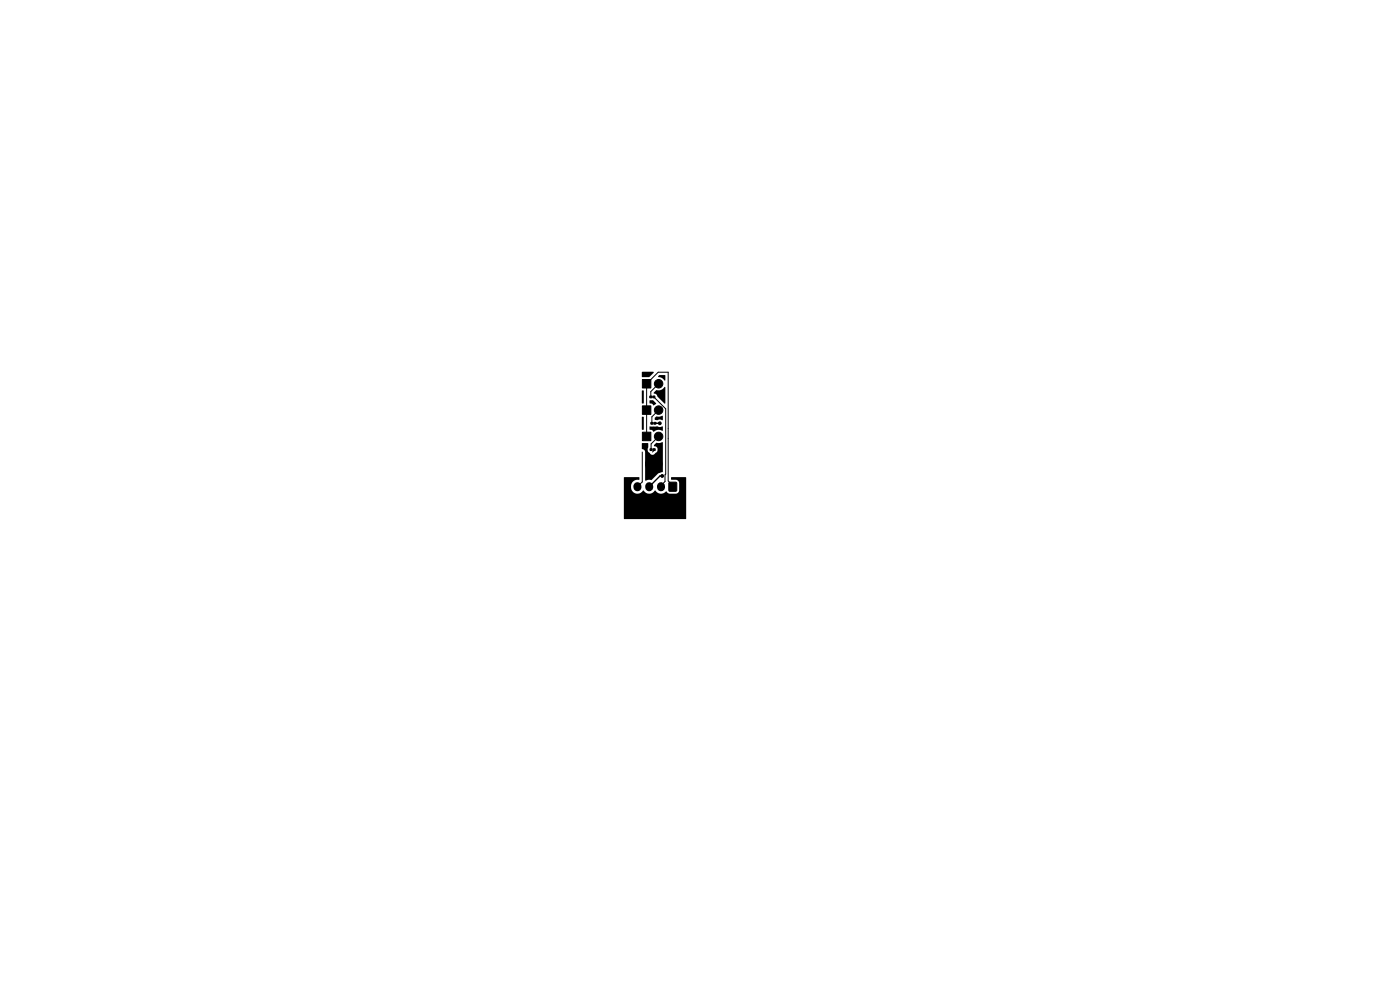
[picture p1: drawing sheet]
<svg xmlns="http://www.w3.org/2000/svg" width="297mm" height="210mm" viewBox="0 0 297 210" stroke-linecap="round" stroke-linejoin="round" font-family="sans-serif">
<g fill="#000" stroke="#000" stroke-width=".21">
<path d="M136.3 86.1h1.8v1.8h-1.8zM136.3 80.5h1.8v1.8h-1.8zM136.3 91.7h1.8v1.8h-1.8zM137.9 84h.4v.4h-.4zM137.9 95.2h.4v.3h-.4zM138.1 89.6h.4v.4h-.4zM138.5 84h.4v.4h-.4zM138.6 95.2h.4v.3h-.4zM138.7 89.6h.4v.4h-.4zM142 102.3h1.5v1.9h-1.5z"/>
<circle cx="138.7" cy="98.4" r="1.75"/>
<circle cx="139.7" cy="81.4" r=".9"/>
<circle cx="139.7" cy="92.6" r=".9"/>
<circle cx="139.7" cy="87" r=".9"/>
<circle cx="140" cy="89.8" r=".3"/>
<circle cx="140.5" cy="101" r=".3"/>
</g>
<path d="M135.2 103.1v.3M137.7 103.1v.3M140.2 103.1v.3" fill="none" stroke="#000" stroke-width="1.7"/>
<path d="M136.3 95.9v6.3l-1.1 1.1M137.2 92.6v-11.2l2.4-2.4h2.2v23l.9 1M138.7 84.2l2.5 2.5v13.9l-.1 .1v1.4l-.9 .9M138.8 95.4l-.4 .5M139.7 81.4l-1.6 1.7v1.1M139.7 87l-1.4 1.4v1.4M139.7 92.6l-1.6 1.6v1.2" fill="none" stroke="#000" stroke-width=".21"/>
<path d="M138.9 89.8h1.1M140.5 101h-.5l-2.3 2.3" fill="none" stroke="#000" stroke-width=".3"/>
<path d="M136.2 78.9h2.4l.1 .1-1 1h-1.4l-.1-.1zM139.8 79.6h1.3l.1 1-.3 .1a1.46 1.46 0 0 0-1.2-.7zM136.2 82.9h.4v2.6l-.1 .1-.3-.1zM136.2 88.5h.4v2.6l-.1 .1-.3-.1zM137.8 85l.8-.1 .6 .7-.6 .4-.3-.3-.5-.2zM137.8 90.5l1.7-.1a.91 .91 0 0 0 1 0l.1 .2v.7a2.13 2.13 0 0 0-2 .3l-.3-.4-.5-.1zM136.2 94h1.3v.9a.79 .79 0 0 0 .4 1.2 .61 .61 0 0 0 .9 .3l.3-.3a.76 .76 0 0 0 .4-.9 .76 .76 0 0 0-.8-.6l.1-.2 .5-.5h1.3v6.1l-1 .5-1.4 1.3h-.6l-.6 .2-.1-.1v-6.1l-.3-.4-.4-.2zM138.9 88.6a1.03 1.03 0 0 1 1.2-.2l.5-.1v.7l-.1 .2a1.1 1.1 0 0 0-1.2-.1l-.4-.1zM139.2 82.8h.2a1.59 1.59 0 0 0 1.6-.7l.1 3.5h-.2l-1.5-1.6a.64 .64 0 0 0-.7-.5v-.2zM132.4 101.3l3.1-.1 .1 .5a1.54 1.54 0 0 0-1.7 1.3 1.43 1.43 0 0 0 .9 1.6 1.43 1.43 0 0 0 1.7-.6 1.48 1.48 0 0 0 2.5 0 1.5 1.5 0 0 0 2.4 .2l.3 .4 .4 .1h1.4l.5-.4v-2.1l-.5-.4h-1.1v-.6l3.2 .1-.1 8.8h-13.1z" fill="#000"/>
</svg>
